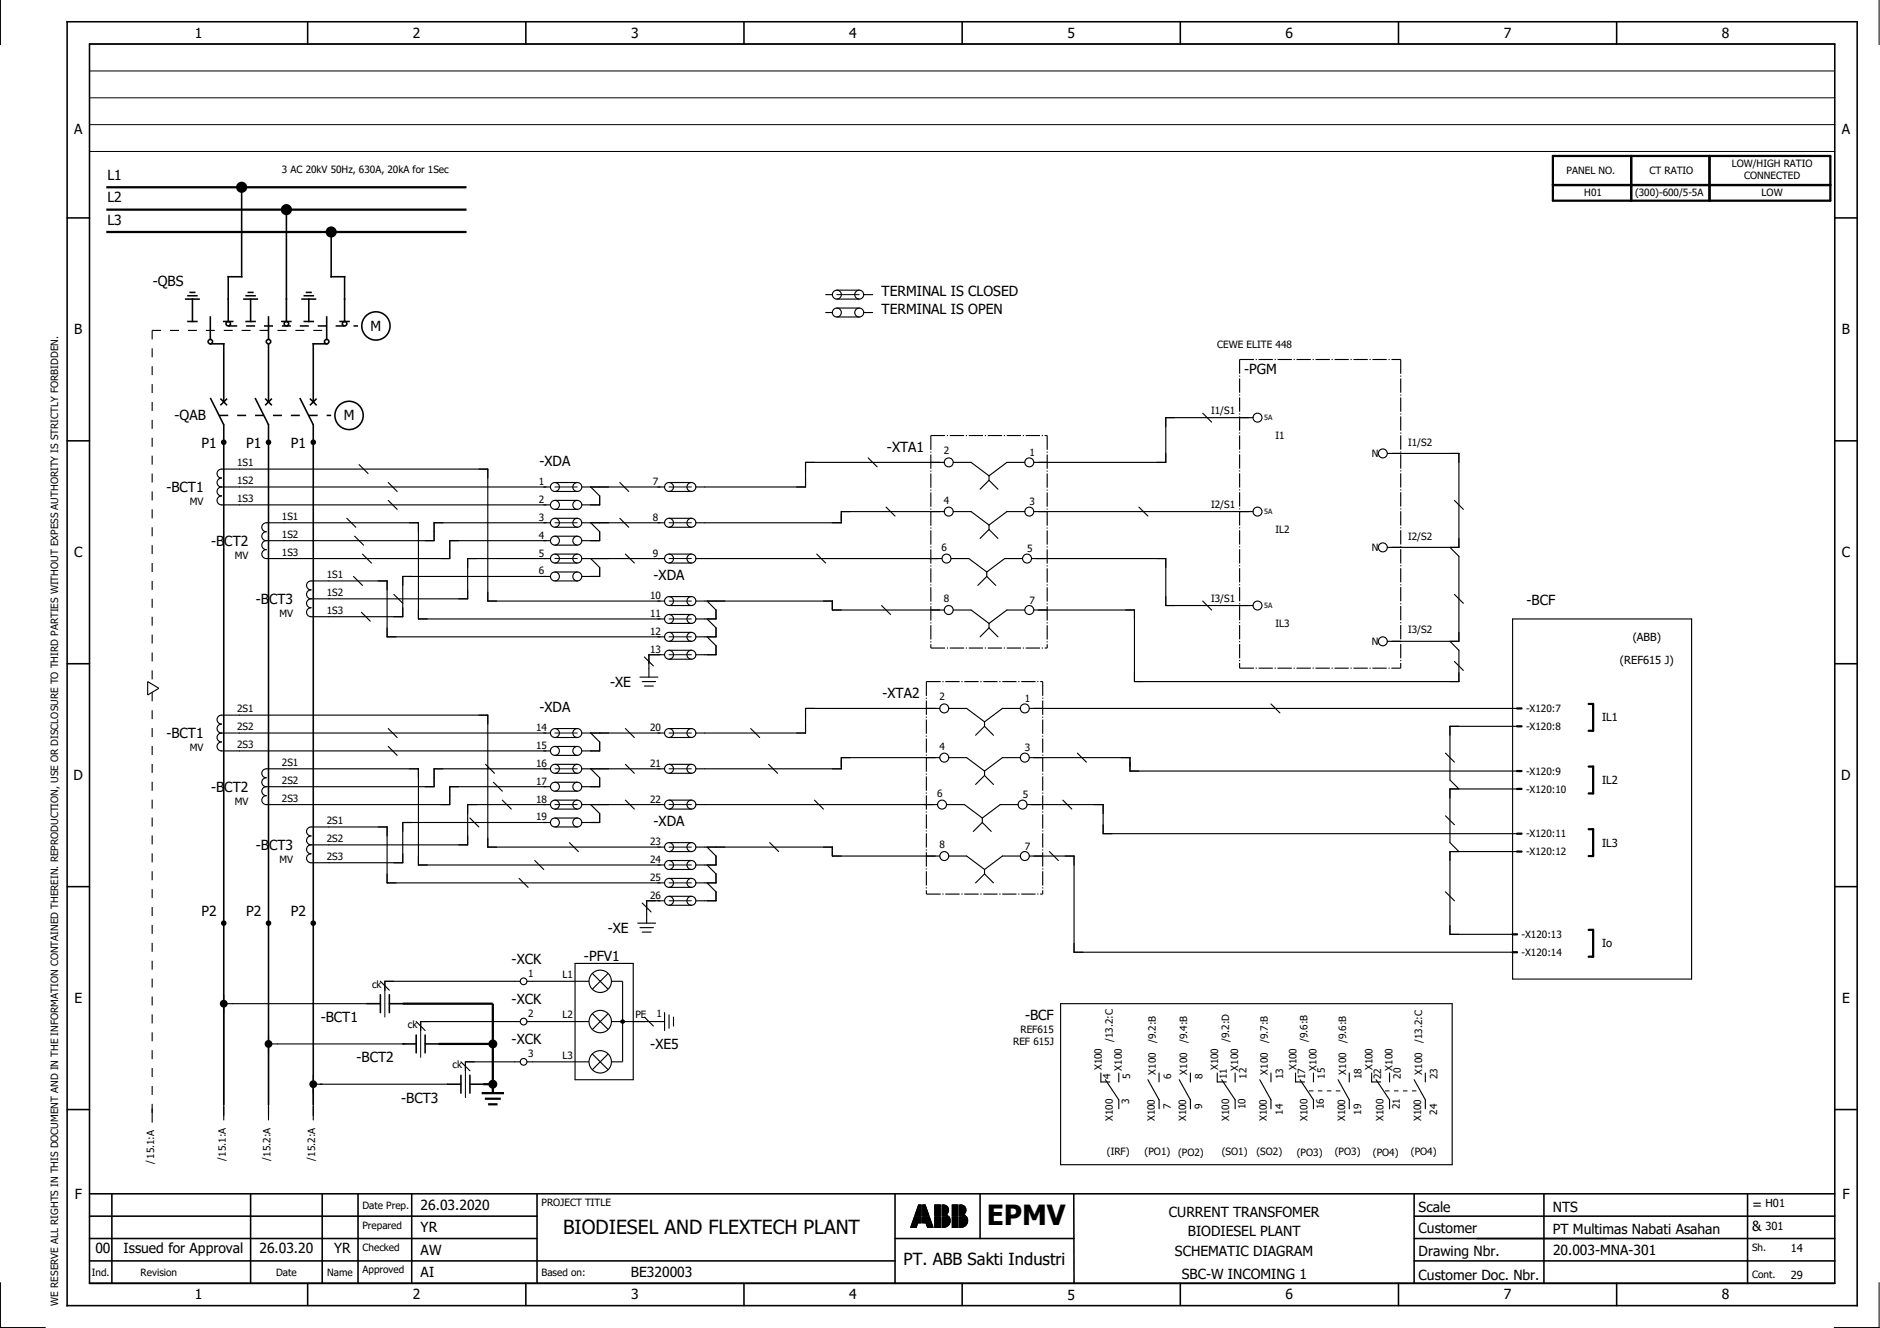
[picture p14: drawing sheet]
<svg xmlns="http://www.w3.org/2000/svg" width="297mm" height="210mm" viewBox="0 0 297 210" stroke-linecap="round" stroke-linejoin="round" font-family="sans-serif">
<defs><g id="words">
<text font-size="4.4" x="155.9" y="193.6">EPMV</text>
<text font-size="3.1" x="89" y="195.1">BIODIESEL AND FLEXTECH PLANT</text>
<text font-size="2.6" x="142.8" y="200">PT. ABB Sakti Industri</text>
<g font-size="2.2">
<text x="30.8" y="6">1</text>
<text x="65.2" y="6">2</text>
<text x="99.7" y="6">3</text>
<text x="134.2" y="6">4</text>
<text x="168.7" y="6">5</text>
<text x="203.1" y="6">6</text>
<text x="237.6" y="6">7</text>
<text x="272.1" y="6">8</text>
<text x="11.7" y="21.2">A</text>
<text x="291" y="21.2">A</text>
<text x="17" y="28.4">L1</text>
<text x="17" y="32">L2</text>
<text x="17" y="35.5">L3</text>
<text x="24.1" y="45.2">-QBS</text>
<text x="139.3" y="46.8">TERMINAL IS CLOSED</text>
<text x="11.7" y="52.9">B</text>
<text x="58.5" y="52.3">M</text>
<text x="139.3" y="49.7">TERMINAL IS OPEN</text>
<text x="291" y="52.9">B</text>
<text x="196.6" y="59.1">-PGM</text>
<text x="27.6" y="66.5">-QAB</text>
<text x="31.8" y="70.9">P1</text>
<text x="38.9" y="70.9">P1</text>
<text x="46" y="70.9">P1</text>
<text x="54.3" y="66.5">M</text>
<text x="140.1" y="71.4">-XTA1</text>
<text x="26.3" y="77.8">-BCT1</text>
<text x="85.2" y="73.7">-XDA</text>
<text x="11.7" y="88.1">C</text>
<text x="33.4" y="86.3">-BCT2</text>
<text x="291" y="88.1">C</text>
<text x="40.4" y="95.4">-BCT3</text>
<text x="103.3" y="91.7">-XDA</text>
<text x="241.2" y="95.6">-BCF</text>
<text x="85.2" y="112.6">-XDA</text>
<text x="96.4" y="108.5">-XE</text>
<text x="139.4" y="110.3">-XTA2</text>
<text x="26.3" y="116.7">-BCT1</text>
<text x="11.6" y="123.3">D</text>
<text x="33.4" y="125.1">-BCT2</text>
<text x="290.9" y="123.3">D</text>
<text x="103.3" y="130.6">-XDA</text>
<text x="40.4" y="134.3">-BCT3</text>
<text x="31.8" y="144.8">P2</text>
<text x="38.9" y="144.8">P2</text>
<text x="46" y="144.8">P2</text>
<text x="96" y="147.4">-XE</text>
<text x="80.8" y="152.3">-XCK</text>
<text x="92.3" y="151.8">-PFV1</text>
<text x="11.8" y="158.6">E</text>
<text x="50.7" y="161.6">-BCT1</text>
<text x="80.8" y="158.7">-XCK</text>
<text x="162" y="161.2">-BCF</text>
<text x="291.1" y="158.6">E</text>
<text x="56.3" y="167.9">-BCT2</text>
<text x="80.8" y="165.1">-XCK</text>
<text x="102.7" y="165.8">-XE5</text>
<text x="63.4" y="174.3">-BCT3</text>
<text x="11.8" y="189.5">F</text>
<text x="66.5" y="191.2">26.03.2020</text>
<text x="224.1" y="191.5">Scale</text>
<text x="245.4" y="191.5">NTS</text>
<text x="276.8" y="191.1">=</text>
<text x="291.1" y="189.5">F</text>
<text x="15.1" y="198">00</text>
<text x="19.5" y="198">Issued for Approval</text>
<text x="41" y="198">26.03.20</text>
<text x="52.8" y="198">YR</text>
<text x="66.5" y="194.8">YR</text>
<text x="184.7" y="192.3">CURRENT TRANSFOMER</text>
<text x="187.7" y="195.4">BIODIESEL PLANT</text>
<text x="224.1" y="194.9">Customer</text>
<text x="245.4" y="195">PT Multimas Nabati Asahan</text>
<text x="276.8" y="194.6">&amp;</text>
<text x="66.5" y="198.3">AW</text>
<text x="66.5" y="201.8">AI</text>
<text x="99.7" y="201.8">BE320003</text>
<text x="185.6" y="198.6">SCHEMATIC DIAGRAM</text>
<text x="186.7" y="202.1">SBC-W INCOMING 1</text>
<text x="224.1" y="198.6">Drawing Nbr.</text>
<text x="224.1" y="202.3">Customer Doc. Nbr.</text>
<text x="245.4" y="198.3">20.003-MNA-301</text>
<text x="30.8" y="205.4">1</text>
<text x="65.2" y="205.4">2</text>
<text x="99.7" y="205.4">3</text>
<text x="134.2" y="205.4">4</text>
<text x="168.7" y="205.4">5</text>
<text x="203.1" y="205.4">6</text>
<text x="237.6" y="205.4">7</text>
<text x="272.1" y="205.4">8</text>
</g>
<g font-size="1.8">
<text x="258" y="101.3">(ABB)</text>
<text x="256" y="105">(REF615 J)</text>
<text x="253.1" y="114">IL1</text>
<text x="253.1" y="123.9">IL2</text>
<text x="253.1" y="133.8">IL3</text>
<text x="253.1" y="149.7">Io</text>
<text x="278.9" y="190.8">H01</text>
<text x="278.9" y="194.3">301</text>
<text x="282.9" y="197.9">14</text>
<text x="282.9" y="202.1">29</text>
</g>
<g font-size="1.6">
<text x="44.5" y="27.3">3 AC 20kV 50Hz, 630A, 20kA for 1Sec</text>
<text x="247.5" y="27.5">PANEL NO.</text>
<text x="260.6" y="27.5">CT RATIO</text>
<text x="273.6" y="26.4">LOW/HIGH RATIO</text>
<text x="275.6" y="28.3">CONNECTED</text>
<text x="250.3" y="31">H01</text>
<text x="258.3" y="31">(300)-600/5-5A</text>
<text x="278.3" y="31">LOW</text>
<text x="192.3" y="55.1">CEWE ELITE 448</text>
<text x="191.4" y="65.5">I1/S1</text>
<text x="149.1" y="71.8">2</text>
<text x="201.5" y="69.4">I1</text>
<text x="222.5" y="70.4">I1/S2</text>
<text x="37.5" y="73.7">1S1</text>
<text x="37.5" y="76.5">1S2</text>
<text x="85.1" y="76.6">1</text>
<text x="103.2" y="76.6">7</text>
<text x="162.7" y="72.1">1</text>
<text x="216.7" y="72.2">N</text>
<text x="30" y="79.8">MV</text>
<text x="37.5" y="79.3">1S3</text>
<text x="44.5" y="82.2">1S1</text>
<text x="85.1" y="79.5">2</text>
<text x="85.1" y="82.3">3</text>
<text x="103.2" y="82.3">8</text>
<text x="149.1" y="79.6">4</text>
<text x="162.7" y="79.8">3</text>
<text x="191.4" y="80.3">I2/S1</text>
<text x="37.1" y="88.3">MV</text>
<text x="44.5" y="85">1S2</text>
<text x="44.5" y="87.8">1S3</text>
<text x="85.1" y="85.1">4</text>
<text x="85.1" y="88">5</text>
<text x="103.2" y="88">9</text>
<text x="148.8" y="87">6</text>
<text x="162.3" y="87.3">5</text>
<text x="201.5" y="84.3">IL2</text>
<text x="216.7" y="87.1">N</text>
<text x="222.5" y="85.3">I2/S2</text>
<text x="51.6" y="91.4">1S1</text>
<text x="51.6" y="94.2">1S2</text>
<text x="85.1" y="90.8">6</text>
<text x="102.7" y="94.7">10</text>
<text x="149.1" y="95.2">8</text>
<text x="162.7" y="95.4">7</text>
<text x="191.4" y="95.2">I3/S1</text>
<text x="44.2" y="97.5">MV</text>
<text x="51.6" y="97">1S3</text>
<text x="102.7" y="97.5">11</text>
<text x="102.7" y="100.3">12</text>
<text x="201.5" y="99.1">IL3</text>
<text x="216.7" y="101.9">N</text>
<text x="222.5" y="100.1">I3/S2</text>
<text x="102.7" y="103.2">13</text>
<text x="37.5" y="112.6">2S1</text>
<text x="148.4" y="110.7">2</text>
<text x="161.9" y="111">1</text>
<text x="241.1" y="112.5">-X120:7</text>
<text x="30" y="118.7">MV</text>
<text x="37.5" y="115.4">2S2</text>
<text x="37.5" y="118.2">2S3</text>
<text x="84.7" y="115.5">14</text>
<text x="84.7" y="118.4">15</text>
<text x="102.7" y="115.5">20</text>
<text x="148.4" y="118.5">4</text>
<text x="161.9" y="118.7">3</text>
<text x="241.1" y="115.4">-X120:8</text>
<text x="44.5" y="121.1">2S1</text>
<text x="44.5" y="123.9">2S2</text>
<text x="84.7" y="121.2">16</text>
<text x="84.7" y="124">17</text>
<text x="102.7" y="121.2">21</text>
<text x="148.1" y="125.9">6</text>
<text x="241.1" y="122.4">-X120:9</text>
<text x="241.1" y="125.3">-X120:10</text>
<text x="37.1" y="127.2">MV</text>
<text x="44.5" y="126.7">2S3</text>
<text x="51.6" y="130.2">2S1</text>
<text x="84.7" y="126.8">18</text>
<text x="84.7" y="129.7">19</text>
<text x="102.7" y="126.8">22</text>
<text x="161.6" y="126.2">5</text>
<text x="44.2" y="136.4">MV</text>
<text x="51.6" y="133.1">2S2</text>
<text x="51.6" y="135.9">2S3</text>
<text x="102.7" y="136.4">24</text>
<text x="102.7" y="133.6">23</text>
<text x="148.4" y="134">8</text>
<text x="161.9" y="134.3">7</text>
<text x="241.1" y="132.3">-X120:11</text>
<text x="241.1" y="135.2">-X120:12</text>
<text x="102.7" y="139.2">25</text>
<text x="102.7" y="142.1">26</text>
<text x="240.4" y="148.3">-X120:13</text>
<text x="83.4" y="154.4">1</text>
<text x="88.9" y="154.6">L1</text>
<text x="240.4" y="151.1">-X120:14</text>
<text x="58.8" y="156.1">ck</text>
<text x="83.4" y="160.8">2</text>
<text x="88.9" y="160.9">L2</text>
<text x="100.4" y="160.9">PE</text>
<text x="103.7" y="160.7">1</text>
<text x="64.4" y="162.5">ck</text>
<text x="83.4" y="167.1">3</text>
<text x="88.9" y="167.3">L3</text>
<text x="160.1" y="165.1">REF 615J</text>
<text x="161.2" y="163.2">REF615</text>
<text x="175.8" y="164.7" transform="rotate(-90 175.8 164.7)">/13.2:C</text>
<text x="182.6" y="164.8" transform="rotate(-90 182.6 164.8)">/9.2:B</text>
<text x="187.6" y="164.8" transform="rotate(-90 187.6 164.8)">/9.4:B</text>
<text x="194.2" y="164.7" transform="rotate(-90 194.2 164.7)">/9.2:D</text>
<text x="200.3" y="164.8" transform="rotate(-90 200.3 164.8)">/9.7:B</text>
<text x="206.6" y="164.7" transform="rotate(-90 206.6 164.7)">/9.6:B</text>
<text x="212.7" y="164.8" transform="rotate(-90 212.7 164.8)">/9.6:B</text>
<text x="224.7" y="164.8" transform="rotate(-90 224.7 164.8)">/13.2:C</text>
<text x="71.5" y="168.8">ck</text>
<text x="174.1" y="169.2" transform="rotate(-90 174.1 169.2)">X100</text>
<text x="175.4" y="170.6" transform="rotate(-90 175.4 170.6)">4</text>
<text x="177.2" y="169.2" transform="rotate(-90 177.2 169.2)">X100</text>
<text x="178.6" y="170.5" transform="rotate(-90 178.6 170.5)">5</text>
<text x="182.6" y="169.9" transform="rotate(-90 182.6 169.9)">X100</text>
<text x="185.1" y="170.6" transform="rotate(-90 185.1 170.6)">6</text>
<text x="187.6" y="169.9" transform="rotate(-90 187.6 169.9)">X100</text>
<text x="190" y="170.6" transform="rotate(-90 190 170.6)">8</text>
<text x="192.5" y="169.2" transform="rotate(-90 192.5 169.2)">X100</text>
<text x="193.8" y="170.6" transform="rotate(-90 193.8 170.6)">11</text>
<text x="195.6" y="169.2" transform="rotate(-90 195.6 169.2)">X100</text>
<text x="197" y="170.5" transform="rotate(-90 197 170.5)">12</text>
<text x="200.3" y="169.9" transform="rotate(-90 200.3 169.9)">X100</text>
<text x="202.7" y="170.6" transform="rotate(-90 202.7 170.6)">13</text>
<text x="204.8" y="169.2" transform="rotate(-90 204.8 169.2)">X100</text>
<text x="206.2" y="170.6" transform="rotate(-90 206.2 170.6)">17</text>
<text x="208" y="169.2" transform="rotate(-90 208 169.2)">X100</text>
<text x="209.3" y="170.5" transform="rotate(-90 209.3 170.5)">15</text>
<text x="212.7" y="169.9" transform="rotate(-90 212.7 169.9)">X100</text>
<text x="215.1" y="170.6" transform="rotate(-90 215.1 170.6)">18</text>
<text x="216.9" y="169.2" transform="rotate(-90 216.9 169.2)">X100</text>
<text x="218.2" y="170.6" transform="rotate(-90 218.2 170.6)">22</text>
<text x="220" y="169.2" transform="rotate(-90 220 169.2)">X100</text>
<text x="221.4" y="170.5" transform="rotate(-90 221.4 170.5)">20</text>
<text x="224.7" y="169.9" transform="rotate(-90 224.7 169.9)">X100</text>
<text x="227.1" y="170.6" transform="rotate(-90 227.1 170.6)">23</text>
<text x="175.8" y="177.2" transform="rotate(-90 175.8 177.2)">X100</text>
<text x="178.4" y="174.5" transform="rotate(-90 178.4 174.5)">3</text>
<text x="182.5" y="177.2" transform="rotate(-90 182.5 177.2)">X100</text>
<text x="185" y="175.3" transform="rotate(-90 185 175.3)">7</text>
<text x="187.4" y="177.2" transform="rotate(-90 187.4 177.2)">X100</text>
<text x="189.9" y="175.3" transform="rotate(-90 189.9 175.3)">9</text>
<text x="194.2" y="177.2" transform="rotate(-90 194.2 177.2)">X100</text>
<text x="196.8" y="175.3" transform="rotate(-90 196.8 175.3)">10</text>
<text x="200.1" y="177.2" transform="rotate(-90 200.1 177.2)">X100</text>
<text x="202.7" y="176.2" transform="rotate(-90 202.7 176.2)">14</text>
<text x="206.6" y="177.2" transform="rotate(-90 206.6 177.2)">X100</text>
<text x="209.2" y="175.3" transform="rotate(-90 209.2 175.3)">16</text>
<text x="212.5" y="177.2" transform="rotate(-90 212.5 177.2)">X100</text>
<text x="215" y="176.2" transform="rotate(-90 215 176.2)">19</text>
<text x="218.6" y="177.2" transform="rotate(-90 218.6 177.2)">X100</text>
<text x="221.2" y="175.3" transform="rotate(-90 221.2 175.3)">21</text>
<text x="224.5" y="177.2" transform="rotate(-90 224.5 177.2)">X100</text>
<text x="227.1" y="176.2" transform="rotate(-90 227.1 176.2)">24</text>
<text x="24.2" y="183.9" transform="rotate(-90 24.2 183.9)">/15.1:A</text>
<text x="35.6" y="183.6" transform="rotate(-90 35.6 183.6)">/15.1:A</text>
<text x="42.6" y="183.6" transform="rotate(-90 42.6 183.6)">/15.2:A</text>
<text x="49.7" y="183.6" transform="rotate(-90 49.7 183.6)">/15.2:A</text>
<text x="174.9" y="182.6">(IRF)</text>
<text x="180.8" y="182.6">(PO1)</text>
<text x="186.1" y="182.7">(PO2)</text>
<text x="193" y="182.6">(SO1)</text>
<text x="198.5" y="182.6">(SO2)</text>
<text x="204.9" y="182.8">(PO3)</text>
<text x="210.9" y="182.6">(PO3)</text>
<text x="216.9" y="182.8">(PO4)</text>
<text x="222.9" y="182.6">(PO4)</text>
<text x="57.3" y="191">Date Prep.</text>
<text x="85.6" y="190.6">PROJECT TITLE</text>
<text x="57.3" y="194.2">Prepared</text>
<text x="57.3" y="197.8">Checked</text>
<text x="276.8" y="197.7">Sh.</text>
<text x="14.5" y="201.6">Ind.</text>
<text x="22.2" y="201.6">Revision</text>
<text x="43.6" y="201.6">Date</text>
<text x="51.7" y="201.6">Name</text>
<text x="57.3" y="201.3">Approved</text>
<text x="85.6" y="201.6">Based on:</text>
<text x="276.8" y="201.9">Cont.</text>
<text x="9.2" y="206.4" transform="rotate(-90 9.2 206.4)">WE RESERVE ALL RIGHTS IN THIS DOCUMENT AND IN THE INFORMATION CONTAINED THEREIN. REPRODUCTION, USE OR DISCLOSURE TO THIRD PARTIES WITHOUT EXPESS AUTHORITY IS STRICTLY FORBIDDEN.</text>
</g>
<g font-size="1.1">
<text x="199.7" y="66.4">5A</text>
<text x="199.7" y="81.3">5A</text>
<text x="199.7" y="96.1">5A</text>
</g>
</g></defs>
<g fill="none" stroke="#000" stroke-width=".25">
<path d="M10.6 3.4h282.8v203h-282.8zM14.1 7h275.8v195.8h-275.8zM48.6 3.4v3.6M83.1 3.4v3.6M117.6 3.4v3.6M152 3.4v3.6M186.5 3.4v3.6M221 3.4v3.6M255.4 3.4v3.6M10.6 34.4h3.5M38.2 29.6v14.1h-2.1v7.1M45.3 33.1v17.7"/>
<path d="M52.3 36.7v7h2.1v7.1M289.9 34.4h3.5M29.3 47.3h2.2M29.7 50.8h1.4M29.7 46.7h1.4M30.1 46.2h.7M30.4 47.3v3.5M33.2 54.3h2.2v9.2M33.2 50.1v3.5M35.4 50.8h1.4M38.5 47.3h2.2M38.9 50.8h1.4"/>
<path d="M38.9 46.7h1.4M39.2 46.2h.7M39.6 47.3v3.5M42.4 50.1v3.5M42.4 54.3v9.2M44.5 50.8h1.5M47.7 47.3h2.1M48.1 50.8h1.4M48.1 46.7h1.4M48.4 46.2h.7M48.8 47.3v3.5M51.6 54.3h-2.1v9.2"/>
<path d="M51.6 50.1v3.5M53.7 50.8h1.5M10.6 69.7h3.5M33.2 62.9l2.2 4.2v107.4M34.8 63l1.1 1.1M35.9 63l-1.1 1.1M40.3 62.9l2.1 4.2v107.4M41.9 63l1.1 1.1M43 63l-1.1 1.1M47.4 62.9l2.1 4.2v107.4M49 63l1 1.1M50 63l-1 1.1"/>
<path d="M289.9 69.7h3.5M10.6 104.9h3.5M289.9 104.9h3.5M10.6 140.1h3.5M58 158.6h2.1M60.1 157.2v2.9M61.5 157.2v2.9M61.5 158.6h2.1M289.9 140.1h3.5M10.6 175.4h3.5M63.6 165h2.2M65.8 163.6v2.8"/>
<path d="M67.2 163.6v2.8M67.2 165h2.1M70.7 171.4h2.1M72.8 170v2.8M74.2 170v2.8M74.2 171.4h2.2M289.9 175.4h3.5M14.1 195.8h70.7M14.1 188.7h275.8M14.1 192.2h70.7M14.1 199.3h127.3M17.7 188.7v14.1"/>
<path d="M39.6 188.7v14.1M50.9 188.7v14.1M56.6 188.7v14.1M65.1 188.7v14.1M84.8 188.7v14.1M141.4 195.8h28.3M141.4 188.7v14.2M154.8 188.7v7.1M169.7 188.7v14.2M223.4 195.8h66.5M223.4 188.7v14.1M223.4 192.2h66.5"/>
<path d="M223.4 199.3h66.5M243.9 188.7v14.1M276.1 188.7v14.2M14.1 202.9h275.8M48.6 202.8v3.6M83.1 202.8v3.6M117.6 202.8v3.6M152 202.8v3.6M186.5 202.8v3.6M221 202.8v3.6M255.4 202.8v3.6"/>
<circle cx="33.2" cy="54" r=".35"/>
<circle cx="36.1" cy="51.2" r=".35"/>
<circle cx="42.4" cy="54" r=".35"/>
<circle cx="45.3" cy="51.2" r=".35"/>
<circle cx="51.6" cy="54" r=".35"/>
<circle cx="54.4" cy="51.2" r=".35"/>
<circle cx="59.4" cy="51.5" r="2.24"/>
<circle cx="55.2" cy="65.7" r="2.24"/>
</g>
<g fill="none" stroke="#000" stroke-width=".16">
<path d="M.1 0v7M296.9 0v7M14.1 11.2h275.8M14.1 15.5h275.8M14.1 19.7h275.8M14.1 7h275.8M14.1 23.9h275.8M132.2 46.6h3.6M87.7 77h3.5M105.7 77h3.5M87.7 82.6h3.5M87.7 88.3h3.5"/>
<path d="M105.7 82.6h3.5M105.7 88.3h3.5M105.7 97.8h3.5M105.7 95h3.5M87.7 115.9h3.5M105.7 100.7h3.5M105.7 103.5h3.5M105.7 115.9h3.5M87.7 121.5h3.5M87.7 127.2h3.5M105.7 121.5h3.5M105.7 127.2h3.5"/>
<path d="M105.7 136.7h3.5M105.7 139.5h3.5M105.7 133.9h3.5M60.8 156.5v4.3M105.7 142.4h3.5M66.5 162.9v4.2M73.5 169.2v4.3M143.9 193.9v.1M144 193.7v.3M144 193.6v.4M144.1 193.4v.6M144.1 193.3v.7"/>
<path d="M144.2 193.1v.9M144.3 193v1M144.3 192.8v1.2M144.4 192.6v1.4M144.4 192.5v1.5M144.5 192.3h1.1v1h-.6l-.2 .7h-.9zM144.5 192.3v1.7M144.6 192v.1M144.6 192.3v1.7M144.6 191.8v.3M144.7 191.7v.4M144.7 192.3v1.7"/>
<path d="M144.8 191.5v.6M144.8 192.3v1.7M144.8 191.4v.7M144.8 192.3v1.6M144.9 191.2v.9M144.9 192.3v1.4M144.9 191.1v1M144.9 192.3v1.3M145 190.9v1.2M145 192.3v1.1M145 190.7v1.4M145 192.3v1"/>
<path d="M145.1 190.6v1.5M145.1 192.3v1M145.1 190.5h.5v1.6h-1.1zM145.1 190.5v1.6M145.2 190.5v1.6M145.2 192.3v1M145.3 190.5v1.6M145.3 192.3v1M145.4 190.5v1.6M145.4 192.3v1M145.5 190.5v1.6M145.5 192.3v1"/>
<path d="M145.8 190.5h.4l.6 1.6h-1zM145.8 192.3h1l.6 1.7h-.9l-.2-.7h-.5zM145.8 190.5v1.6M145.8 192.3v1M145.9 190.5v1.6M145.9 192.3v1M146 190.5v1.6M146 192.3v1M146.1 190.5v1.6M146.1 192.3v1M146.2 190.5v1.6M146.2 192.3v1"/>
<path d="M146.2 190.6v1.5M146.3 190.8v1.3M146.3 192.3v1M146.4 190.9v1.2M146.4 192.3v1.2M146.4 191.1v1M146.4 192.3v1.3M146.5 191.2v.9M146.5 192.3v1.5M146.5 191.4v.7M146.5 192.3v1.6M146.6 191.6v.5"/>
<path d="M146.6 192.3v1.7M146.6 191.7v.4M146.7 191.9v.2M146.7 192.3v1.7M146.7 192v.1M146.8 192.3v1.7M146.8 192.4v1.6M146.9 192.5v1.5M147 192.7v1.3M147 192.8v1.2M147.1 193v1M147.1 193.1v.9"/>
<path d="M147.2 193.3v.7M147.2 193.5v.5M147.3 193.6v.4M147.3 193.8v.2M147.4 193.9v.1M147.7 190.5h.9v1.6h-.9zM147.7 192.3h.9v1.7h-.9zM147.7 190.5v1.6M147.7 192.3v1.7M147.8 190.5v1.6M147.8 192.3v1.7M147.9 190.5v1.6"/>
<path d="M147.9 192.3v1.7M148 190.5v1.6M148 192.3v1.7M148.1 190.5v1.6M148.1 192.3v1.7M148.2 190.5v1.6M148.2 192.3v1.7M148.3 190.5v1.6M148.3 192.3v1.7M148.4 190.5v1.6M148.4 192.3v1.7M148.5 190.5v1.6"/>
<path d="M148.5 192.3v1.7M148.6 190.5v1.6M148.6 192.3v1.7M148.8 190.5a.82 .82 0 0 1 1 .4 .82 .82 0 0 1-.3 1l.3 .2h-1zM148.9 190.5v1.6M148.9 192.3v1.7M149 190.5v1.6M149 192.3v1.7M149.1 190.5v1.6M149.1 192.3v1.7M149.2 190.5v1.6M149.2 192.3v1.7"/>
<path d="M149.3 190.5v1.6M149.3 192.3v1.7M149.4 190.5v1.6M149.4 192.3v1.6M149.5 190.6v1.5M149.5 192.3v1.6M149.6 190.6v1.3M149.6 192v.1M149.6 192.3v1.6M149.6 190.7v1.2M149.7 190.7v1.1M149.7 192v.1"/>
<path d="M149.7 192.3v1.5M149.7 190.8v.9M149.7 192.1h.1M149.8 190.9v.7M149.8 192.3v1.4M149.8 191v.5M149.9 192.3v1.3M150 192.3a1.06 1.06 0 0 1-.9 1.7M150 192.3h-1.2v1.7h.3M150 192.4v1.1M150.1 192.5v.9M150.1 192.7v.5"/>
<path d="M150.4 190.5h1v1.6h-1zM150.4 192.3h1v1.7h-1zM150.5 190.5v1.6M150.5 192.3v1.7M150.6 190.5v1.6M150.6 192.3v1.7M150.7 190.5v1.6M150.7 192.3v1.7M150.8 190.5v1.6M150.8 192.3v1.7M150.9 190.5v1.6M150.9 192.3v1.7"/>
<path d="M151 190.5v1.6M151 192.3v1.7M151.1 190.5v1.6M151.1 192.3v1.7M151.2 190.5v1.6M151.2 192.3v1.7M151.3 190.5v1.6M151.3 192.3v1.7M151.6 190.5a.82 .82 0 0 1 1 .4 .82 .82 0 0 1-.4 1l.3 .2h-.9zM151.7 190.5v1.6M151.7 192.3v1.7M151.8 190.5v1.6"/>
<path d="M151.8 192.3v1.7M151.9 190.5v1.6M151.9 192.3v1.7M152 190.5v1.6M152 192.3v1.7M152.1 190.5v1.6M152.1 192.3v1.7M152.2 190.5v1.6M152.2 192.3v1.6M152.3 190.6v1.5M152.3 192.3v1.6M152.3 190.6v1.3"/>
<path d="M152.3 192v.1M152.4 190.7v1.1M152.4 192v.1M152.4 192.3v1.6M152.4 192.3v1.5M152.5 190.8v.9M152.5 192.1h.1M152.5 192.3v1.5M152.5 190.9v.7M152.5 192.3v1.4M152.6 191v.5M152.6 192.3v1.4"/>
<path d="M152.7 192.3v1.3M152.7 192.3a1.06 1.06 0 0 1-.9 1.7M152.7 192.3h-1.1v1.7h.2M152.8 192.4v1.1M152.8 192.5v.9M152.9 192.7v.5M.1 202.8v7h7M296.9 202.8v7h-7.1"/>
</g>
<g fill="none" stroke="#000" stroke-width=".18">
<path d="M130.5 46.6h1M130.5 49.4h1M132.2 47.3h3.6M132.2 45.9h3.6M132.2 50.1h3.6M132.2 48.7h3.6M136.5 46.6h1.4M136.5 49.4h1.4M35 77a.71 .71 0 0 1-.7-.7 .71 .71 0 0 1 .7-.7 .71 .71 0 0 1-.7-.7 .71 .71 0 0 1 .7-.8h42.1v20.9h27.9M35 77a.71 .71 0 0 0-.7 .7 .71 .71 0 0 0 .7 .7 .71 .71 0 0 0-.7 .7 .71 .71 0 0 0 .7 .7h52M35 77h52M56.7 73.4l1.5 1.5"/>
<path d="M61.3 79.1l1.5 1.4M61.3 76.3l1.5 1.4M87.7 77.7h3.5M87.7 76.3h3.5M87.7 79.1h3.5M91.9 77h13.1M93.3 77l1.4 1.4v1.4h-2.8M97.9 76.3l1.4 1.4M105.7 77.7h3.5M105.7 76.3h3.5M137.2 72.4l1.4 1.4M149.2 73.1h-21.9v3.9h-17.4"/>
<path d="M150.6 73.1h2.8l2.9 2.1M156.3 75.9l1.4 1.4M156.3 75.9l-1.5 1.4M156.3 75.2v.7M161.9 73.1h-2.8l-2.8 2.1M190 65.3l1.4 1.4M198 66h-13.8v7.1h-20.9M219.2 71.7h11.3v14.8h-11.3M229.8 79.1l1.4 1.4M42.1 85.5a.71 .71 0 0 1-.7-.7 .71 .71 0 0 1 .7-.8 .71 .71 0 0 1-.7-.7 .71 .71 0 0 1 .7-.7h24v15.2h38.9M42.1 85.5a.71 .71 0 0 0-.7 .7 .71 .71 0 0 0 .7 .7 .71 .71 0 0 0-.7 .7 .71 .71 0 0 0 .7 .7h29v-2.8h15.9M49.1 94.7a.71 .71 0 0 1-.7-.8 .71 .71 0 0 1 .7-.7 .71 .71 0 0 1-.7-.7 .71 .71 0 0 1 .7-.7h12.1v8.9h43.8"/>
<path d="M54.8 81.9l1.4 1.4M55.9 91.1l1.4 1.4M56 84.8l1.4 1.4M57.1 96.8l1.4 1.4M57.3 87.6l1.4 1.4M62.2 93.9l1.4 1.5M87 91.1h-23.4v6.4h-14.5a.71 .71 0 0 1-.7-.7 .71 .71 0 0 1 .7-.7 .71 .71 0 0 1-.7-.7 .71 .71 0 0 1 .7-.7M87 88.3h-13.1v6.4h-24.8M87 82.6h-18.4v2.9h-26.5M87.7 91.8h3.5M87.7 80.5h3.5M87.7 83.3h3.5"/>
<path d="M87.7 81.9h3.5M87.7 86.2h3.5M87.7 84.8h3.5M87.7 89h3.5M87.7 87.6h3.5M87.7 90.4h3.5M91.9 88.3h13.1M91.9 82.6h13.1M93.3 82.6l1.4 1.4v1.5h-2.8M93.3 88.3l1.4 1.4v1.4h-2.8M97.9 81.9l1.4 1.4M98.8 87.6l1.4 1.4"/>
<path d="M105.7 95.7h3.5M105.7 83.3h3.5M105.7 81.9h3.5M105.7 89h3.5M105.7 87.6h3.5M105.7 94.3h3.5M105.7 98.5h3.5M105.7 97.1h3.5M105.7 100h3.5M109.9 88.3h38.9M109.9 95h21.6v1.4h17.7M111.7 95l1.4 1.4v1.4h-3.2"/>
<path d="M111.7 97.8l1.4 1.4v1.5h-3.2M129 87.6l1.5 1.4M139.3 95.7l1.4 1.4M140 80.2l1.4 1.4M149.2 80.9h-16.3v1.7h-23M150.3 88.3h2.8l2.8 2.1M150.6 96.4h2.8l2.9 2.1M150.6 80.9h2.8l2.9 2.1M155.9 91.1l1.4 1.4M155.9 91.1l-1.4 1.4M155.9 90.4v.7M156.3 83v.7"/>
<path d="M156.3 98.5v.7M156.3 83.7l1.4 1.4M156.3 83.7l-1.5 1.4M156.3 99.2l1.4 1.5M156.3 99.2l-1.5 1.5M161.6 88.3h-2.9l-2.8 2.1M161.9 96.4h-2.8l-2.8 2.1M161.9 80.9h-2.8l-2.8 2.1M163 88.3h21.2v7.4h13.8M163.3 96.4h15.9v11.3h51.3v-4.9l-1.4-1.4M163.3 80.9h34.7M179.9 80.2l1.5 1.4"/>
<path d="M190 95l1.4 1.4M229.1 86.5l1.4 1.4v13.5h-11.3M229.8 93.9l1.4 1.5M239 97.8h28.3v57h-28.3zM23.3 107.7l1.8 1.1-1.8 1.1zM35 115.9a.71 .71 0 0 1-.7-.7 .71 .71 0 0 1 .7-.8 .71 .71 0 0 1-.7-.7 .71 .71 0 0 1 .7-.7h42.1v20.9h27.9M35 115.9a.71 .71 0 0 0-.7 .7 .71 .71 0 0 0 .7 .7 .71 .71 0 0 0-.7 .7 .71 .71 0 0 0 .7 .7h52M35 115.9h52M61.3 118l1.5 1.4M61.3 115.2l1.5 1.4M87.7 116.6h3.5M87.7 115.2h3.5"/>
<path d="M87.7 119.4h3.5M87.7 118h3.5M91.9 115.9h13.1M93.3 115.9l1.4 1.4v1.4h-2.8M98.8 115.2l1.4 1.4M101.1 107h2.8M101.5 107.7h2.1M101.8 108.4h1.4M101.8 103.8l1.4 1.5M105 103.5h-2.5v3.5M105.7 101.4h3.5M105.7 104.2h3.5"/>
<path d="M105.7 102.8h3.5M105.7 116.6h3.5M105.7 115.2h3.5M111.7 100.7l1.4 1.4v1.4h-3.2M118.6 115.2l1.4 1.4M148.5 119.8h-15.6v1.7h-23M148.5 112h-21.2v3.9h-17.4M149.9 119.8h2.8l2.9 2.1M149.9 112h2.8l2.9 2.1M155.6 114.8l1.4 1.4M155.6 114.8l-1.5 1.4M155.6 114.1v.7"/>
<path d="M161.2 119.8h-2.8l-2.8 2.1M161.2 112h-2.8l-2.8 2.1M162.6 119.8h15.9v2.1h61.2M162.6 112h77.1M170.2 119l1.4 1.5M200.8 111.3l1.4 1.4M228.4 119l1.4 1.5M229.8 104.5l1.4 1.5M239.7 114.8h-10.6v8.5l1.4 1.4M42.1 124.3a.71 .71 0 0 1-.7-.7 .71 .71 0 0 1 .7-.7 .71 .71 0 0 1-.7-.7 .71 .71 0 0 1 .7-.7h24v15.2h38.9M42.1 124.3a.71 .71 0 0 0-.7 .8 .71 .71 0 0 0 .7 .7 .71 .71 0 0 0-.7 .7 .71 .71 0 0 0 .7 .7h29v-2.9h15.9M49.1 133.5a.71 .71 0 0 1-.7-.7 .71 .71 0 0 1 .7-.7 .71 .71 0 0 1-.7-.7 .71 .71 0 0 1 .7-.7h12.1v8.8h43.8"/>
<path d="M74.2 129.3l1.5 1.4M76.7 120.8l1.4 1.4M78 123.6l1.4 1.5M79.4 126.5l1.4 1.4M82 138.8l1.4 1.5M84.5 136l1.4 1.4M87 130h-23.4v6.4h-14.5a.71 .71 0 0 1-.7-.7 .71 .71 0 0 1 .7-.7 .71 .71 0 0 1-.7-.8 .71 .71 0 0 1 .7-.7M87 127.2h-13.1v6.3h-24.8M87 121.5h-18.4v2.8h-26.5M87.7 130.7h3.5M87.7 122.2h3.5M87.7 120.8h3.5"/>
<path d="M87.7 125.1h3.5M87.7 123.6h3.5M87.7 127.9h3.5M87.7 126.5h3.5M87.7 129.3h3.5M90 133.2l1.4 1.4M91.9 127.2h13.1M91.9 121.5h13.1M93.3 121.5l1.4 1.4v1.4h-2.8M93.3 127.2l1.4 1.4v1.4h-2.8M98.8 120.8l1.4 1.4M98.8 126.5l1.4 1.4"/>
<path d="M105.7 134.6h3.5M105.7 122.2h3.5M105.7 120.8h3.5M105.7 127.9h3.5M105.7 126.5h3.5M105.7 137.4h3.5M105.7 136h3.5M105.7 138.8h3.5M105.7 133.2h3.5M109.9 127.2h38.2M109.9 133.9h21.6v1.4h17M111.7 133.9l1.4 1.4v1.4h-3.2"/>
<path d="M111.7 136.7l1.4 1.4v1.4h-3.2M111.7 139.5l1.4 1.5v1.4h-3.2M121.4 120.8l1.5 1.4M121.6 133.2l1.4 1.4M128.7 126.5l1.4 1.4M149.5 127.2h2.9l2.8 2.1M149.9 135.3h2.8l2.9 2.1M155.2 130l1.4 1.4M155.2 130l-1.4 1.4M155.2 129.3v.7M155.6 121.9v.7M155.6 137.4v.7"/>
<path d="M155.6 122.6l1.4 1.4M155.6 122.6l-1.5 1.4M155.6 138.1l1.4 1.4M155.6 138.1l-1.5 1.4M160.9 127.2h-2.9l-2.8 2.1M161.2 135.3h-2.8l-2.8 2.1M162.3 127.2h12v4.6h65.4M162.6 135.3h7.1v15.2h69.3M165.8 134.6l1.4 1.4M167.9 126.5l1.4 1.4M228.4 128.9l1.4 1.5M239.7 124.7h-10.6v8.5l1.4 1.4"/>
<path d="M239.7 134.6h-10.6v13.1h9.9M35.4 157.2v19.8M35.4 158.6h22.6M60.1 155.1l1.4 1.4M82.2 155.1h-21.4v1.4M83.3 155.1h9.8M90.9 152.3h9.2v18.4h-9.2zM93.6 153.9l2.5 2.5M96.1 153.9l-2.5 2.5M96.6 155.1h1.8v12.7h-1.8M100.8 145.9h2.8M101.1 146.6h2.1"/>
<path d="M101.5 147.3h1.4M101.5 142.7l1.4 1.4M105 142.4h-2.8v3.5M105.7 140.3h3.5M105.7 143.1h3.5M105.7 141.7h3.5M167.6 158.6h61.8v25.5h-61.8zM228.4 141l1.4 1.4M24 175.3v2.1M42.4 163.6v13.4M42.4 165h21.6M49.5 170v7"/>
<path d="M49.5 171.4h21.2M65.8 161.5l1.4 1.4M72.8 167.8l1.4 1.4M82.2 161.5h-15.7v1.4M82.2 167.8h-8.7v1.4M83.3 161.5h9.8M83.3 167.8h9.8M93.6 166.6l2.5 2.5M93.6 160.2l2.5 2.5M96.1 166.6l-2.5 2.5M96.1 160.2l-2.5 2.5M98.1 161.4v.2"/>
<path d="M98.2 161.3v.3M98.2 161.3v.4M98.2 161.2v.5M98.3 161.2v.5M98.4 161.2v.5M98.5 161.2v.5M98.5 161.3v.4M98.6 161.3v.3M98.6 161.4v.2M101.8 160.8l1.4 1.4M105 161.5h-8.4M105 160.1v2.8"/>
<path d="M105.7 160.4v2.1M106.4 160.8v1.4M173.9 169.6v1.4h1.5M174.6 170.7l2.2 3.1v1.5M176.8 169.6v1.4M181.4 170.7l1.7 3.1v1.5M183.1 169.6v1.4M186.3 170.7l1.8 3.1v1.5M188.1 169.6v1.4M192.3 169.6v1.4h1.4M193 170.7l2.2 3.1v1.5M195.2 169.6v1.4"/>
<path d="M199 170.7l1.8 3.1v1.5M200.8 169.6v1.4M204.7 169.6v1.4h1.4M205.4 170.7l2.1 3.1v1.5M207.5 169.6v1.4M211.4 170.7l1.8 3.1v1.5M213.2 169.6v1.4M216.7 169.6v1.4h1.4M217.4 170.7l2.1 3.1v1.5M219.5 169.6v1.4M223.4 170.7l1.8 3.1v1.5M225.2 169.6v1.4"/>
<circle cx="132.2" cy="46.6" r=".71"/>
<circle cx="132.2" cy="49.4" r=".71"/>
<circle cx="135.8" cy="46.6" r=".71"/>
<circle cx="135.8" cy="49.4" r=".71"/>
<circle cx="87.7" cy="79.8" r=".71"/>
<circle cx="87.7" cy="77" r=".71"/>
<circle cx="91.2" cy="79.8" r=".71"/>
<circle cx="91.2" cy="77" r=".71"/>
<circle cx="105.7" cy="77" r=".71"/>
<circle cx="109.2" cy="77" r=".71"/>
<circle cx="149.9" cy="73.1" r=".71"/>
<circle cx="162.6" cy="73.1" r=".71"/>
<circle cx="198.7" cy="66" r=".71"/>
<circle cx="218.5" cy="71.7" r=".71"/>
<circle cx="87.7" cy="88.3" r=".71"/>
<circle cx="87.7" cy="91.1" r=".71"/>
<circle cx="87.7" cy="82.6" r=".71"/>
<circle cx="87.7" cy="85.5" r=".71"/>
<circle cx="91.2" cy="88.3" r=".71"/>
<circle cx="91.2" cy="91.1" r=".71"/>
<circle cx="91.2" cy="82.6" r=".71"/>
<circle cx="91.2" cy="85.5" r=".71"/>
<circle cx="105.7" cy="88.3" r=".71"/>
<circle cx="105.7" cy="97.8" r=".71"/>
<circle cx="105.7" cy="82.6" r=".71"/>
<circle cx="105.7" cy="95" r=".71"/>
<circle cx="109.2" cy="88.3" r=".71"/>
<circle cx="109.2" cy="97.8" r=".71"/>
<circle cx="109.2" cy="82.6" r=".71"/>
<circle cx="109.2" cy="95" r=".71"/>
<circle cx="149.5" cy="88.3" r=".71"/>
<circle cx="149.9" cy="96.4" r=".71"/>
<circle cx="149.9" cy="80.9" r=".71"/>
<circle cx="162.3" cy="88.3" r=".71"/>
<circle cx="162.6" cy="96.4" r=".71"/>
<circle cx="162.6" cy="80.9" r=".71"/>
<circle cx="198.7" cy="95.7" r=".71"/>
<circle cx="198.7" cy="80.9" r=".71"/>
<circle cx="218.5" cy="86.5" r=".71"/>
<circle cx="87.7" cy="115.9" r=".71"/>
<circle cx="87.7" cy="118.7" r=".71"/>
<circle cx="91.2" cy="115.9" r=".71"/>
<circle cx="91.2" cy="118.7" r=".71"/>
<circle cx="105.7" cy="115.9" r=".71"/>
<circle cx="105.7" cy="103.5" r=".71"/>
<circle cx="105.7" cy="100.7" r=".71"/>
<circle cx="109.2" cy="115.9" r=".71"/>
<circle cx="109.2" cy="103.5" r=".71"/>
<circle cx="109.2" cy="100.7" r=".71"/>
<circle cx="149.2" cy="119.8" r=".71"/>
<circle cx="149.2" cy="112" r=".71"/>
<circle cx="161.9" cy="119.8" r=".71"/>
<circle cx="161.9" cy="112" r=".71"/>
<circle cx="218.5" cy="101.4" r=".71"/>
<circle cx="87.7" cy="130" r=".71"/>
<circle cx="87.7" cy="124.3" r=".71"/>
<circle cx="87.7" cy="127.2" r=".71"/>
<circle cx="87.7" cy="121.5" r=".71"/>
<circle cx="91.2" cy="130" r=".71"/>
<circle cx="91.2" cy="124.3" r=".71"/>
<circle cx="91.2" cy="127.2" r=".71"/>
<circle cx="91.2" cy="121.5" r=".71"/>
<circle cx="105.7" cy="139.5" r=".71"/>
<circle cx="105.7" cy="133.9" r=".71"/>
<circle cx="105.7" cy="127.2" r=".71"/>
<circle cx="105.7" cy="136.7" r=".71"/>
<circle cx="105.7" cy="121.5" r=".71"/>
<circle cx="109.2" cy="139.5" r=".71"/>
<circle cx="109.2" cy="133.9" r=".71"/>
<circle cx="109.2" cy="127.2" r=".71"/>
<circle cx="109.2" cy="136.7" r=".71"/>
<circle cx="109.2" cy="121.5" r=".71"/>
<circle cx="148.8" cy="127.2" r=".71"/>
<circle cx="149.2" cy="135.3" r=".71"/>
<circle cx="161.6" cy="127.2" r=".71"/>
<circle cx="161.9" cy="135.3" r=".71"/>
<circle cx="82.7" cy="155.1" r=".53"/>
<circle cx="94.8" cy="155.1" r="1.77"/>
<circle cx="105.7" cy="142.4" r=".71"/>
<circle cx="109.2" cy="142.4" r=".71"/>
<circle cx="82.7" cy="167.8" r=".53"/>
<circle cx="82.7" cy="161.5" r=".53"/>
<circle cx="94.8" cy="161.5" r="1.77"/>
<circle cx="94.8" cy="167.8" r="1.77"/>
<circle cx="98.4" cy="161.5" r=".27"/>
</g>
<g fill="#000">
<circle cx="38.2" cy="29.6" r=".88"/>
<circle cx="45.3" cy="33.1" r=".88"/>
<circle cx="52.3" cy="36.7" r=".88"/>
<circle cx="35.4" cy="69.9" r=".44"/>
<circle cx="42.4" cy="69.9" r=".44"/>
<circle cx="49.5" cy="69.9" r=".44"/>
<circle cx="35.4" cy="145.9" r=".44"/>
<circle cx="35.4" cy="158.6" r=".62"/>
<circle cx="42.4" cy="145.9" r=".44"/>
<circle cx="49.5" cy="145.9" r=".44"/>
<circle cx="42.4" cy="165" r=".62"/>
<circle cx="49.5" cy="171.4" r=".62"/>
<circle cx="77.9" cy="165" r=".71"/>
<circle cx="77.9" cy="171.4" r=".71"/>
</g>
<g fill="none" stroke="#000" stroke-width=".35">
<path d="M17 29.6h56.5M17 33.1h56.5M17 36.7h56.5M245.4 29.2h43.8M245.4 24.7h43.8v7h-43.8zM257.7 24.7v7M270.1 24.7v7M239.7 112h.7M239.7 114.8h.7M251 111.3h.7v4.2h-.7M239.7 121.9h.7M239.7 124.7h.7"/>
<path d="M239.7 131.8h.7M239.7 134.6h.7M251 121.2h.7v4.2h-.7M251 131.1h.7v4.2h-.7M63.6 158.6h14.3v14.2M239 147.7h.7M239 150.5h.7M251 147h.7v4.2h-.7M69.3 165h8.6M76.1 172.8h3.5M76.4 171.4h1.5M76.6 173.7h2.5"/>
<path d="M77.1 174.5h1.5"/>
</g>
<path d="M36.1 51.5h20.5M34.6 65.7h17.7" fill="none" stroke="#000" stroke-width=".25" stroke-dasharray="1.4 1.4" stroke-linecap="butt"/>
<path d="M24 52.2v56M24 52.2h27.6M24 109.4v66.6" fill="none" stroke="#000" stroke-width=".18" stroke-dasharray="1.4 1.4" stroke-linecap="butt"/>
<path d="M206.8 172.4h5M218.8 172.4h5" fill="none" stroke="#000" stroke-width=".16" stroke-dasharray=".7 .7" stroke-linecap="butt"/>
<path d="M195.9 56.8h25.4M195.9 56.8v48.8M221.3 56.8v48.8M147.1 68.8h18.4M147.1 68.8v33.6M165.5 68.8v33.6M146.4 107.7h18.3M146.4 107.7v33.6M147.1 102.4h18.4M164.7 107.7v33.6M195.9 105.6h25.4M146.4 141.3h18.3" fill="none" stroke="#000" stroke-width=".18" stroke-dasharray="2.3 .3 .2 .3" stroke-linecap="butt"/>
<use href="#words"/>
</svg>
